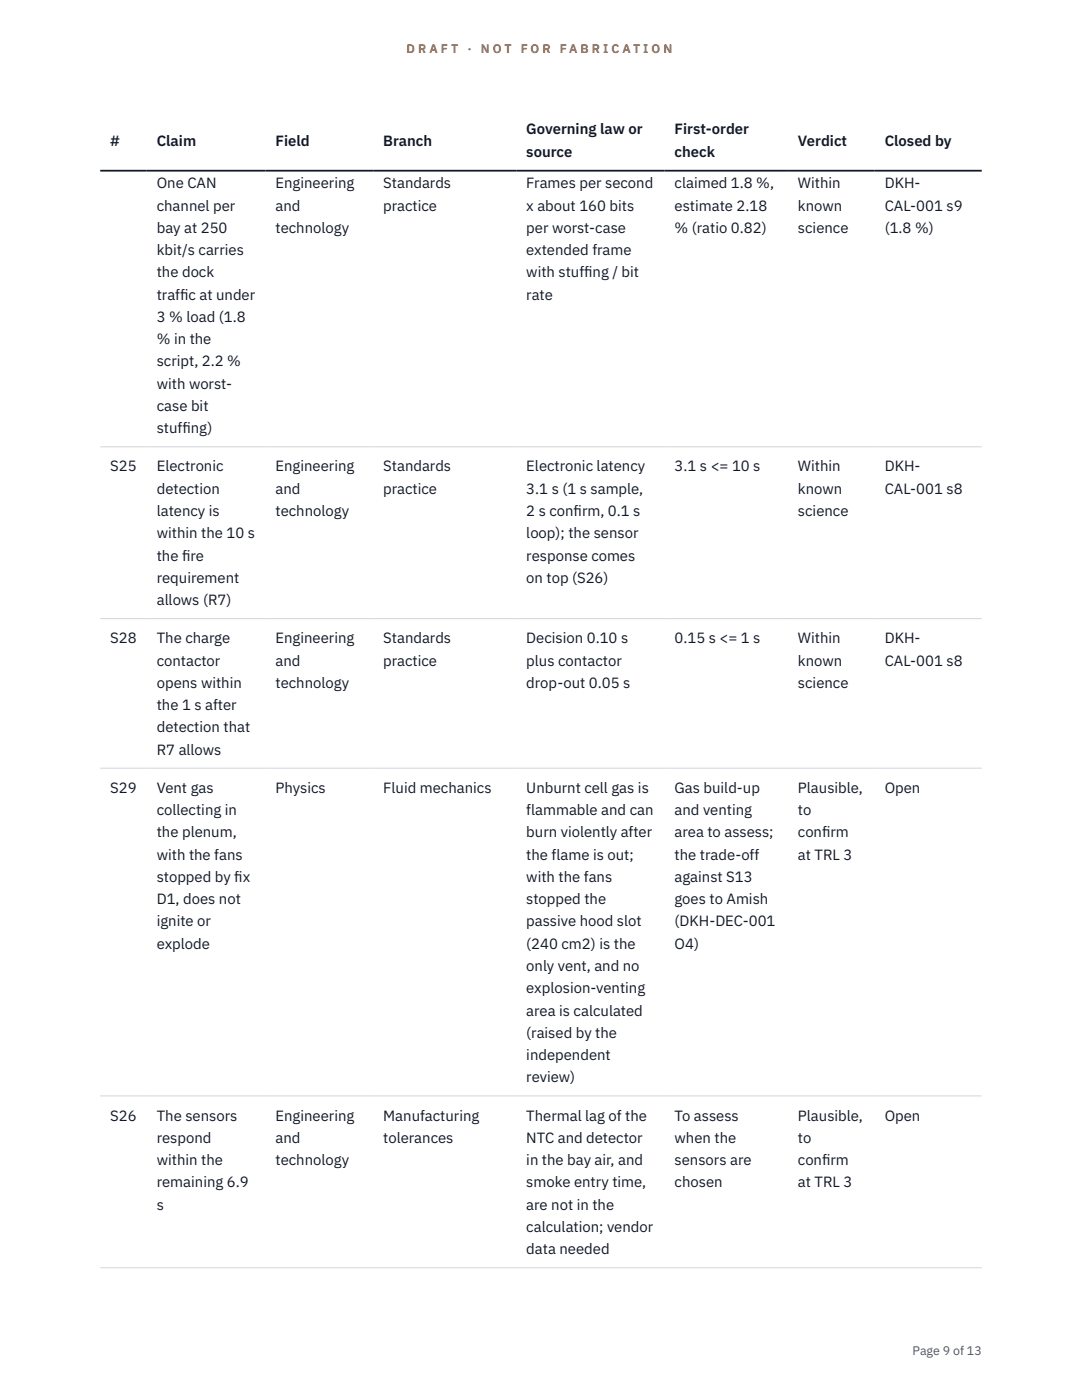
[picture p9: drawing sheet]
<svg xmlns="http://www.w3.org/2000/svg" width="216mm" height="279mm" viewBox="0 0 216 279" stroke-linecap="round" stroke-linejoin="round" font-family="sans-serif">
<defs><g id="words">
<g font-size="3" fill="#111827">
<text x="22" y="29.1">#</text>
<text x="31.3" y="29.1">Claim</text>
<text x="55" y="29.1">Field</text>
<text x="76.5" y="29.1">Branch</text>
<text x="105" y="26.8">Governing law or</text>
<text x="134.6" y="26.8">First-order</text>
<text x="159.2" y="29.1">Verdict</text>
<text x="176.5" y="29.1">Closed by</text>
<text x="105" y="31.3">source</text>
<text x="134.6" y="31.3">check</text>
<text x="31.3" y="37.6">One CAN</text>
<text x="55" y="37.6">Engineering</text>
<text x="76.5" y="37.6">Standards</text>
<text x="105" y="37.6">Frames per second</text>
<text x="134.6" y="37.6">claimed 1.8 %,</text>
<text x="159.2" y="37.6">Within</text>
<text x="176.5" y="37.6">DKH-</text>
<text x="31.3" y="42">channel per</text>
<text x="31.3" y="46.5">bay at 250</text>
<text x="55" y="42">and</text>
<text x="55" y="46.5">technology</text>
<text x="76.5" y="42">practice</text>
<text x="105" y="42">x about 160 bits</text>
<text x="105" y="46.5">per worst-case</text>
<text x="134.6" y="42">estimate 2.18</text>
<text x="134.6" y="46.5">% (ratio 0.82)</text>
<text x="159.2" y="42">known</text>
<text x="159.2" y="46.5">science</text>
<text x="176.5" y="42">CAL-001 s9</text>
<text x="176.5" y="46.5">(1.8 %)</text>
<text x="31.3" y="50.9">kbit/s carries</text>
<text x="105" y="50.9">extended frame</text>
<text x="31.3" y="55.4">the dock</text>
<text x="31.3" y="59.8">traff</text>
<text x="35.9" y="59.8">ic at under</text>
<text x="105" y="55.4">with stuff</text>
<text x="105" y="59.8">rate</text>
<text x="116.6" y="55.4">ing / bit</text>
<text x="31.3" y="64.2">3 % load (1.8</text>
<text x="31.3" y="68.7">% in the</text>
<text x="31.3" y="73.1">script, 2.2 %</text>
<text x="31.3" y="77.6">with worst-</text>
<text x="31.3" y="82">case bit</text>
<text x="31.3" y="86.5">stuff</text>
<text x="36.4" y="86.5">ing)</text>
<text x="22" y="94.1">S25</text>
<text x="31.3" y="94.1">Electronic</text>
<text x="55" y="94.1">Engineering</text>
<text x="76.5" y="94.1">Standards</text>
<text x="105" y="94.1">Electronic latency</text>
<text x="134.6" y="94.1">3.1 s &lt;= 10 s</text>
<text x="159.2" y="94.1">Within</text>
<text x="176.5" y="94.1">DKH-</text>
<text x="31.3" y="98.5">detection</text>
<text x="55" y="98.5">and</text>
<text x="76.5" y="98.5">practice</text>
<text x="105" y="98.5">3.1 s (1 s sample,</text>
<text x="159.2" y="98.5">known</text>
<text x="176.5" y="98.5">CAL-001 s8</text>
<text x="31.3" y="103">latency is</text>
<text x="31.3" y="107.4">within the 10 s</text>
<text x="55" y="103">technology</text>
<text x="105" y="103">2 s conf</text>
<text x="105" y="107.4">loop); the sensor</text>
<text x="114.5" y="103">irm, 0.1 s</text>
<text x="159.2" y="103">science</text>
<text x="31.3" y="111.9">the f</text>
<text x="36.3" y="111.9">ire</text>
<text x="105" y="111.9">response comes</text>
<text x="31.3" y="116.3">requirement</text>
<text x="105" y="116.3">on top (S26)</text>
<text x="31.3" y="120.8">allows (R7)</text>
<text x="22" y="128.4">S28</text>
<text x="31.3" y="128.4">The charge</text>
<text x="55" y="128.4">Engineering</text>
<text x="76.5" y="128.4">Standards</text>
<text x="105" y="128.4">Decision 0.10 s</text>
<text x="134.6" y="128.4">0.15 s &lt;= 1 s</text>
<text x="159.2" y="128.4">Within</text>
<text x="176.5" y="128.4">DKH-</text>
<text x="31.3" y="132.8">contactor</text>
<text x="31.3" y="137.3">opens within</text>
<text x="55" y="132.8">and</text>
<text x="55" y="137.3">technology</text>
<text x="76.5" y="132.8">practice</text>
<text x="105" y="132.8">plus contactor</text>
<text x="105" y="137.3">drop-out 0.05 s</text>
<text x="159.2" y="132.8">known</text>
<text x="159.2" y="137.3">science</text>
<text x="176.5" y="132.8">CAL-001 s8</text>
<text x="31.3" y="141.7">the 1 s after</text>
<text x="31.3" y="146.2">detection that</text>
<text x="31.3" y="150.6">R7 allows</text>
<text x="22" y="158.2">S29</text>
<text x="31.3" y="158.2">Vent gas</text>
<text x="55" y="158.2">Physics</text>
<text x="76.5" y="158.2">Fluid mechanics</text>
<text x="105" y="158.2">Unburnt cell gas is</text>
<text x="134.6" y="158.2">Gas build-up</text>
<text x="159.2" y="158.2">Plausible,</text>
<text x="176.5" y="158.2">Open</text>
<text x="31.3" y="162.7">collecting in</text>
<text x="31.3" y="167.1">the plenum,</text>
<text x="105" y="162.7">flammable and can</text>
<text x="105" y="167.1">burn violently after</text>
<text x="134.6" y="162.7">and venting</text>
<text x="134.6" y="167.1">area to assess;</text>
<text x="159.2" y="162.7">to</text>
<text x="159.2" y="167.1">conf</text>
<text x="164" y="167.1">irm</text>
<text x="31.3" y="171.6">with the fans</text>
<text x="105" y="171.6">the flame is out;</text>
<text x="134.6" y="171.6">the trade-off</text>
<text x="159.2" y="171.6">at TRL 3</text>
<text x="31.3" y="176">stopped by f</text>
<text x="46.8" y="176">ix</text>
<text x="105" y="176">with the fans</text>
<text x="134.6" y="176">against S13</text>
<text x="31.3" y="180.5">D1, does not</text>
<text x="31.3" y="184.9">ignite or</text>
<text x="105" y="180.5">stopped the</text>
<text x="105" y="184.9">passive hood slot</text>
<text x="134.6" y="180.5">goes to Amish</text>
<text x="134.6" y="184.9">(DKH-DEC-001</text>
<text x="31.3" y="189.3">explode</text>
<text x="105" y="189.3">(240 cm2) is the</text>
<text x="134.6" y="189.3">O4)</text>
<text x="105" y="193.8">only vent, and no</text>
<text x="105" y="198.2">explosion-venting</text>
<text x="105" y="202.7">area is calculated</text>
<text x="105" y="207.1">(raised by the</text>
<text x="105" y="211.6">independent</text>
<text x="105" y="216">review)</text>
<text x="22" y="223.6">S26</text>
<text x="31.3" y="223.6">The sensors</text>
<text x="55" y="223.6">Engineering</text>
<text x="76.5" y="223.6">Manufacturing</text>
<text x="105" y="223.6">Thermal lag of the</text>
<text x="134.6" y="223.6">To assess</text>
<text x="159.2" y="223.6">Plausible,</text>
<text x="176.5" y="223.6">Open</text>
<text x="31.3" y="228.1">respond</text>
<text x="31.3" y="232.5">within the</text>
<text x="55" y="228.1">and</text>
<text x="55" y="232.5">technology</text>
<text x="76.5" y="228.1">tolerances</text>
<text x="105" y="228.1">NTC and detector</text>
<text x="105" y="232.5">in the bay air, and</text>
<text x="134.6" y="228.1">when the</text>
<text x="134.6" y="232.5">sensors are</text>
<text x="159.2" y="228.1">to</text>
<text x="159.2" y="232.5">conf</text>
<text x="164" y="232.5">irm</text>
<text x="31.3" y="237">remaining 6.9</text>
<text x="105" y="237">smoke entry time,</text>
<text x="134.6" y="237">chosen</text>
<text x="159.2" y="237">at TRL 3</text>
<text x="31.3" y="241.4">s</text>
<text x="105" y="241.4">are not in the</text>
<text x="105" y="245.9">calculation; vendor</text>
<text x="105" y="250.3">data needed</text>
</g>
<g font-size="2.5" fill="#b45309">
<text x="81.1" y="10.5">D R A F T</text>
<text x="93.3" y="10.5">·</text>
<text x="95.9" y="10.5">N O T</text>
<text x="103.9" y="10.5">F O R</text>
<text x="111.7" y="10.5">F A B R I C A T I O N</text>
</g>
<text font-size="2.5" fill="#4b5563" x="182.1" y="270.3">Page 9 of 13</text>
</g></defs>
<path d="M20 89.2h175.9M20 123.5h175.9M20 153.3h175.9M20 218.7h175.9M20 253h175.9" fill="none" stroke="#d1d5db" stroke-width=".2"/>
<path d="M20 34.1h175.9" fill="none" stroke="#111827" stroke-width=".35"/>
<use href="#words"/>
</svg>
